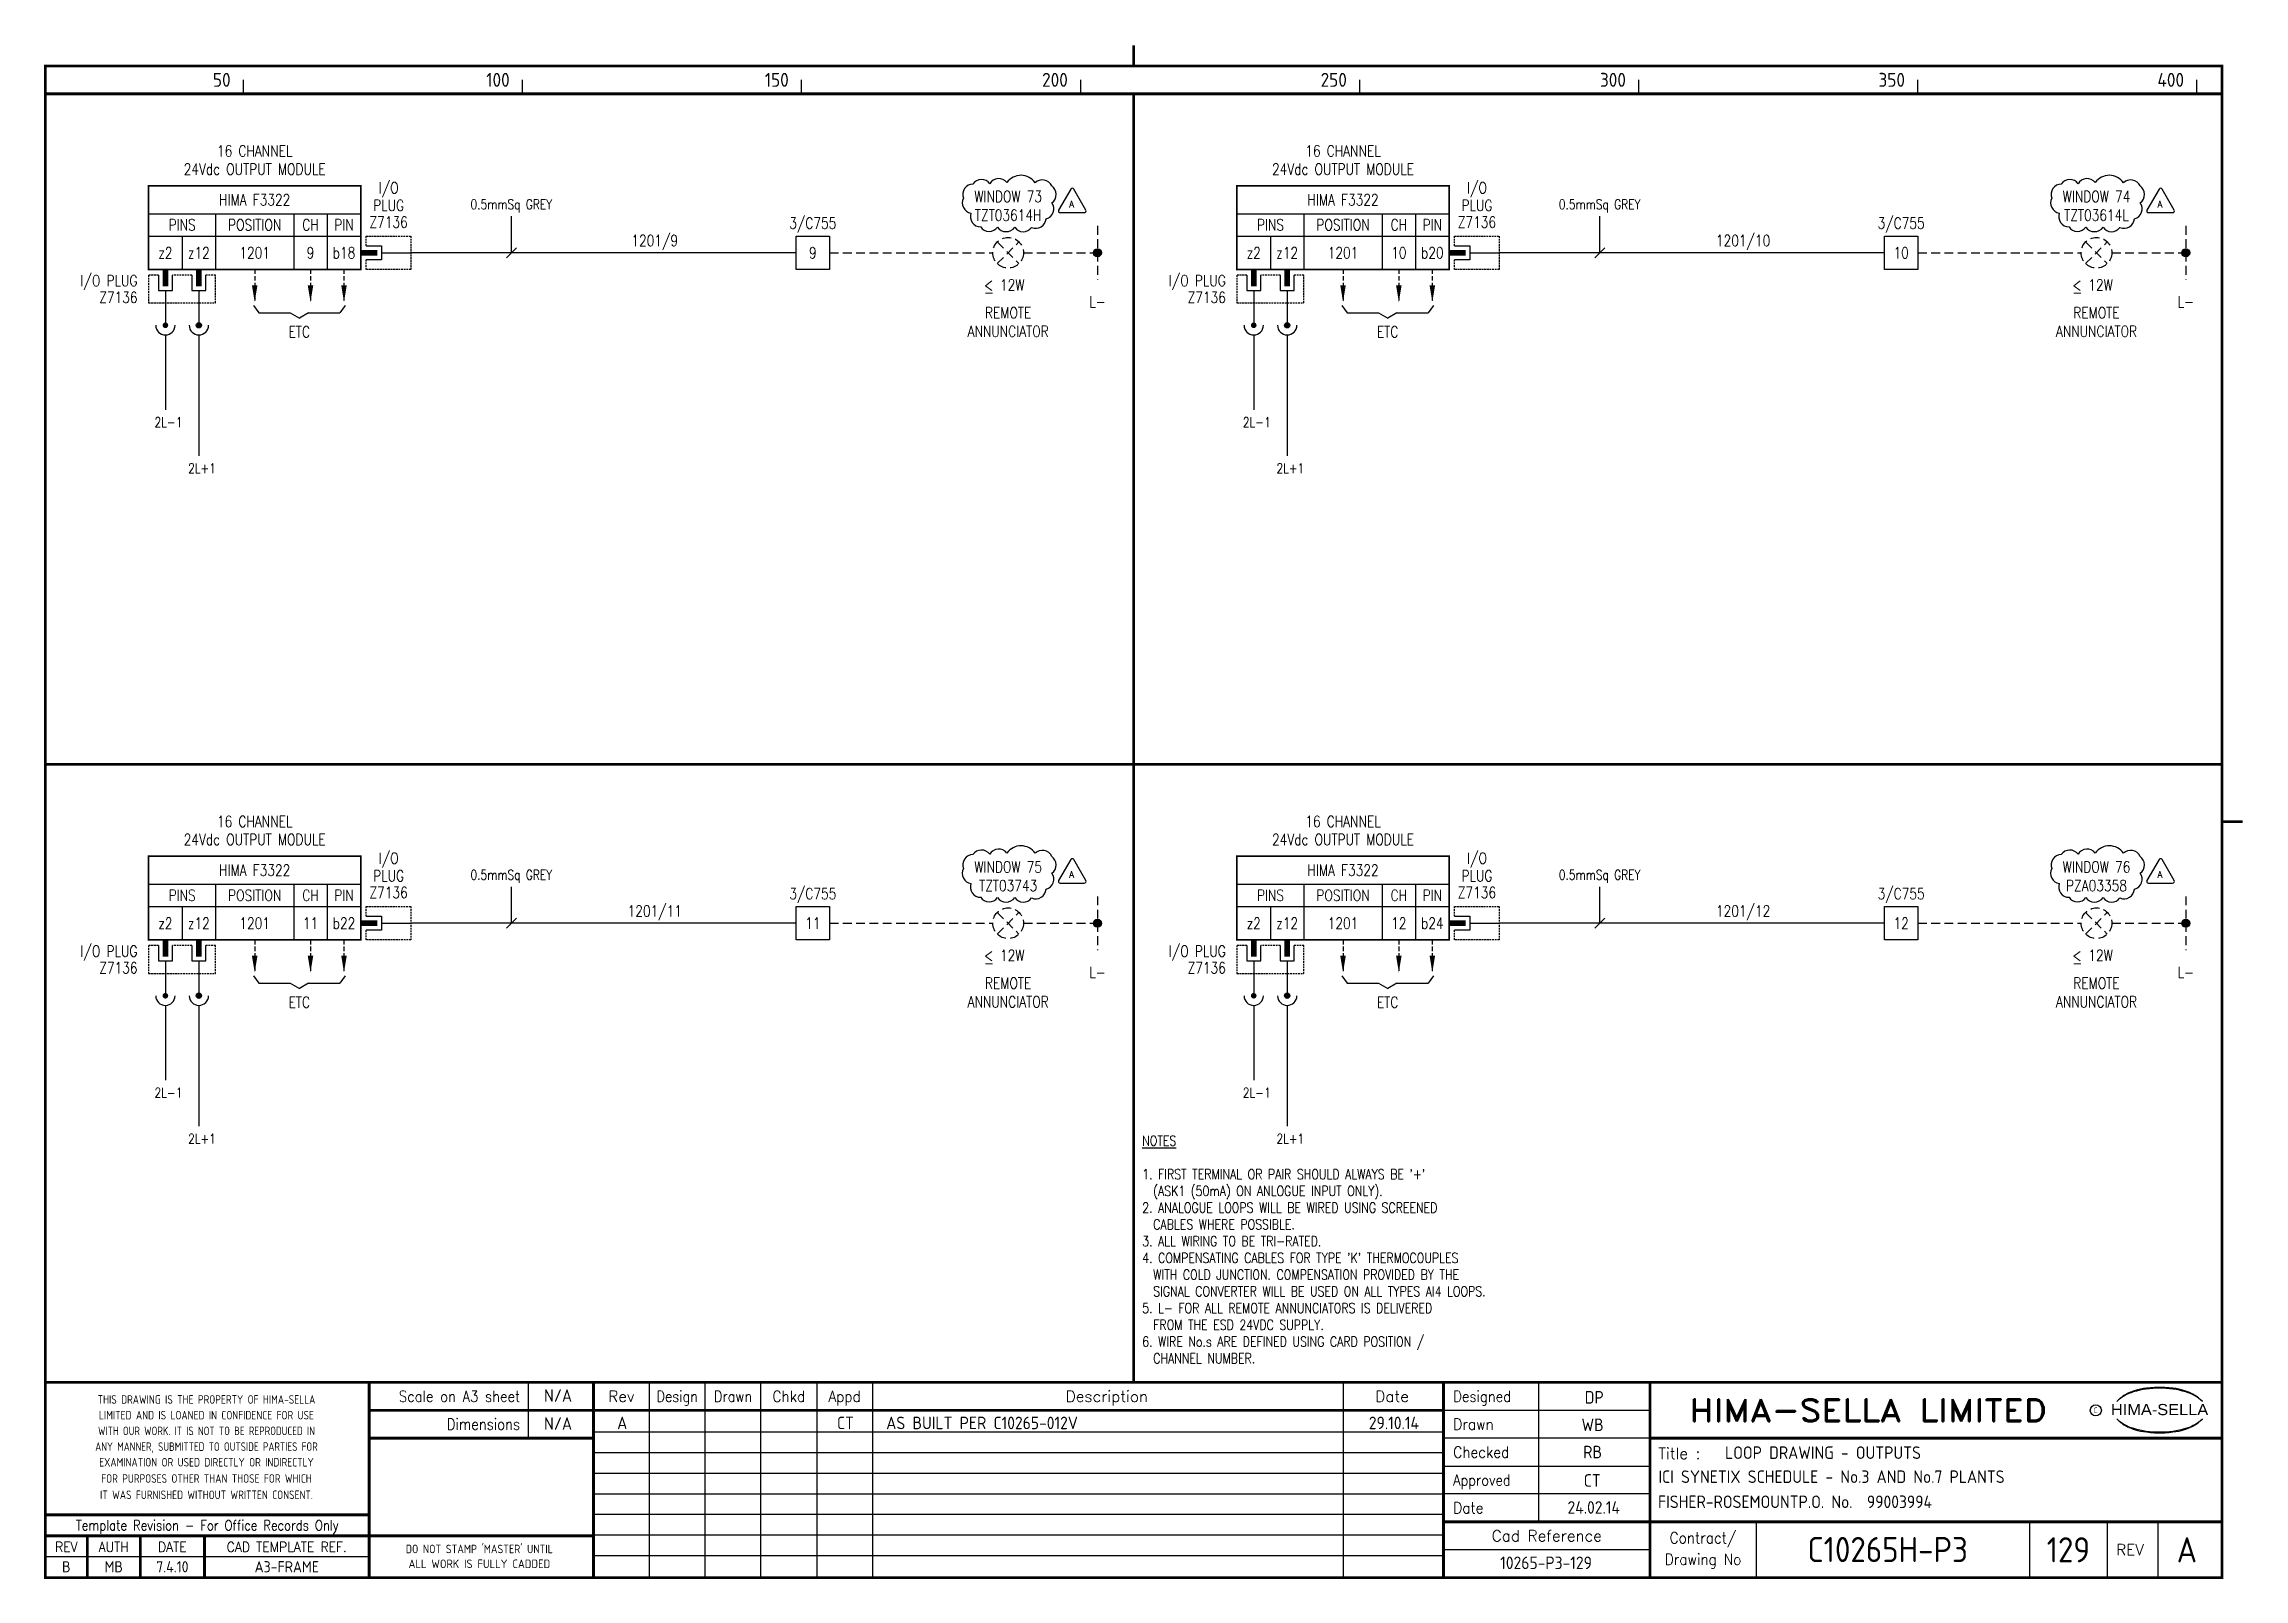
# Model space of a CAD drawing. Extents: x 14 to 408, y 0 to 275.
import ezdxf
from ezdxf.enums import TextEntityAlignment as Align

# ---------------------------------------------------------------- set-up
doc = ezdxf.new("R2010")
doc.units = 0
doc.header["$LTSCALE"] = 0.25
doc.header["$MEASUREMENT"] = 0
doc.linetypes.add('HIDDEN2', pattern=[4.7625, 3.175, -1.5875])
doc.layers.get('0').update_dxf_attribs({"color": 41, "linetype": 'CONTINUOUS'})
for name, color, linetype in [('00-DRG_FRAME', 12, 'CONTINUOUS'), ('01-DRAW', 7, 'CONTINUOUS'), ('04-OUTLINE', 6, 'CONTINUOUS'), ('051-TEXT', 2, 'CONTINUOUS'), ('117', 7, 'CONTINUOUS'), ('117-TEXT', 2, 'CONTINUOUS'), ('DIM', 3, 'CONTINUOUS'), ('LAB', 2, 'CONTINUOUS'), ('RACK', 2, 'CONTINUOUS'), ('SLOT', 2, 'CONTINUOUS'), ('SNA', 2, 'CONTINUOUS'), ('TEXT', 2, 'CONTINUOUS'), ('TPOL', 3, 'CONTINUOUS'), ('XR_FUNCTION', 2, 'CONTINUOUS'), ('XR_MAIN', 2, 'CONTINUOUS')]:
    doc.layers.add(name, color=color, linetype=linetype)
doc.styles.add('ARIAL', font='arial.ttf', dxfattribs={"height": 2.5})
doc.styles.add('CROSSREF', font='romans.shx', dxfattribs={"width": 0.8, "height": 2})
doc.styles.add('FUNCTION', font='ROMANS.shx', dxfattribs={"width": 0.8, "height": 2.5})
doc.styles.add('ISO', font='iso.shx')
doc.styles.add('PINS', font='ROMANS.shx', dxfattribs={"width": 0.8, "height": 2.5})
doc.styles.add('RACK', font='ROMANS.shx', dxfattribs={"width": 0.8, "height": 2.5})
doc.styles.add('ROMAND', font='ROMAND')
doc.styles.add('ROMANS', font='romans.shx', dxfattribs={"width": 0.8})
doc.styles.add('SLOT', font='romans.shx', dxfattribs={"width": 0.8, "height": 2})
doc.styles.add('SYMBOL', font='ROMANS.shx', dxfattribs={"width": 0.8, "height": 20})

msp = doc.modelspace()

# ---------------------------------------------------------------- texts
at = {"layer": '00-DRG_FRAME', "style": 'ISO'}
for s, p in [('50', (47.69, 267.75)), ('100', (97.69, 267.75)), ('150', (147.69, 267.75)), ('200', (197.69, 267.75)), ('250', (247.69, 267.75)), ('300', (297.69, 267.75)), ('350', (347.69, 267.75)), ('400', (397.69, 267.75))]:
    msp.add_text(s, height=2.5, dxfattribs=at).set_placement(p, align=Align.RIGHT)
at = {"layer": '00-DRG_FRAME', "color": 3, "style": 'ISO'}
for s, width, p in [('THIS DRAWING IS THE PROPERTY OF HIMA-SELLA', 0.9, (43.36, 32.44)), ("DO NOT STAMP 'MASTER' UNTIL", 0.95, (92.25, 5.79))]:
    msp.add_text(s, height=1.53, dxfattribs=dict(at, width=width)).set_placement(p, align=Align.MIDDLE)
at = {"layer": '00-DRG_FRAME', "color": 4, "style": 'ROMAND', "width": 0.87}
for s, p in [('Scale on A3 sheet', (99.54, 32)), ('Dimensions', (99.54, 27.01))]:
    msp.add_text(s, height=2, dxfattribs=at).set_placement(p, align=Align.RIGHT)
at = {"layer": '00-DRG_FRAME', "color": 4, "style": 'ROMAND'}
for s, p in [('Rev', (117.7, 32)), ('Description', (204.69, 32)), ('Date', (255.79, 32))]:
    msp.add_text(s, height=2, dxfattribs=at).set_placement(p, align=Align.CENTER)
for s, width, p in [('Design', 0.85, (127.7, 32)), ('Drawn', 0.85, (137.7, 32)), ('Chkd', 0.9, (147.7, 32)), ('Appd', 0.9, (157.7, 32))]:
    msp.add_text(s, height=2, dxfattribs=dict(at, width=width)).set_placement(p, align=Align.CENTER)
for s, width, p in [('Designed', 0.87, (266.75, 32)), ('Drawn', 0.9, (266.75, 27)), ('Checked', 0.9, (266.75, 22)), ('Approved', 0.85, (266.75, 17)), ('Date', 0.9, (266.75, 12))]:
    msp.add_text(s, height=2, dxfattribs=dict(at, width=width)).set_placement(p)
at = {"layer": '00-DRG_FRAME', "style": 'ROMAND', "width": 1.15}
msp.add_text('HIMA-SELLA LIMITED', height=4, dxfattribs=at).set_placement((341.1, 30.5), align=Align.MIDDLE)
at = {"layer": '00-DRG_FRAME', "style": 'ARIAL', "width": 1.05}
msp.add_text('HIMA-SELLA', height=2, dxfattribs=at).set_placement((393.3, 29.63), align=Align.CENTER)
at = {"layer": '00-DRG_FRAME', "color": 3, "style": 'ISO'}
for s, width, p in [('LIMITED AND IS LOANED IN CONFIDENCE FOR USE', 0.9, (43.36, 29.62)), ('ANY MANNER, SUBMITTED TO OUTSIDE PARTIES FOR', 0.87, (43.36, 23.99)), ('WITH OUR WORK. IT IS NOT TO BE REPRODUCED IN', 0.87, (43.36, 26.81)), ('EXAMINATION OR USED DIRECTLY OR INDIRECTLY', 0.9, (43.36, 21.18)), ('IT WAS FURNISHED WITHOUT WRITTEN CONSENT.', 0.9, (43.36, 15.35)), ('FOR PURPOSES OTHER THAN THOSE FOR WHICH', 0.9, (43.36, 18.27))]:
    msp.add_text(s, height=1.53, dxfattribs=dict(at, width=width)).set_placement(p, align=Align.MIDDLE_CENTER)
at = {"layer": '00-DRG_FRAME', "color": 3, "style": 'ISO', "width": 0.9}
msp.add_text('C', height=1, dxfattribs=at).set_placement((381.84, 30), align=Align.CENTER)
at = {"layer": '00-DRG_FRAME', "color": 4, "style": 'ROMAND'}
msp.add_text('Title :', height=2, dxfattribs=at).set_placement((303.5, 21.75))
for s, height, width, p in [('Template Revision - For Office Records Only', 1.8, 0.85, (43.5, 9.62)), ('Contract/', 2, 0.9, (311.5, 7.5)), ('REV', 1.8, 0.9, (18.25, 6)), ('AUTH', 1.8, 0.9, (26.75, 6)), ('DATE', 1.8, 0.9, (37.25, 6)), ('CAD TEMPLATE REF.', 1.8, 0.9, (57.75, 6)), ('Drawing No', 2, 0.9, (311.5, 3.5))]:
    msp.add_text(s, height=height, dxfattribs=dict(at, width=width)).set_placement(p, align=Align.MIDDLE)
for s, p in [('Cad Reference', (283.5, 8)), ('REV', (388, 5.5))]:
    msp.add_text(s, height=2, dxfattribs=at).set_placement(p, align=Align.MIDDLE)
at = {"layer": '00-DRG_FRAME', "color": 41, "style": 'ISO'}
for s, p in [('B', (18.25, 1.45)), ('MB', (26.75, 1.45)), ('7.4.10', (37.25, 1.45)), ('A3-FRAME', (57.75, 1.45))]:
    msp.add_text(s, height=2, dxfattribs=at).set_placement(p, align=Align.CENTER)
at = {"layer": '00-DRG_FRAME', "color": 3, "style": 'ISO'}
msp.add_text('ALL WORK IS FULLY CADDED', height=1.53, dxfattribs=at).set_placement((92.25, 2.98), align=Align.MIDDLE_CENTER)
at = {"layer": '01-DRAW', "color": 2, "style": 'ROMANS', "width": 0.8}
for p in [(60, 222.83), (255, 222.83), (60, 102.64), (255, 102.64)]:
    msp.add_text('ETC', height=2, dxfattribs=at).set_placement(p, align=Align.CENTER)
at = {"layer": '01-DRAW', "style": 'ROMANS', "width": 0.8}
for s, p in [('2L-1', (34.06, 206.76)), ('2L-1', (229.06, 206.76)), ('2L+1', (40.06, 198.5)), ('2L+1', (235.06, 198.5)), ('2L-1', (34.06, 86.56)), ('2L-1', (229.06, 86.56)), ('2L+1', (40.06, 78.31)), ('2L+1', (235.06, 78.31))]:
    msp.add_text(s, height=1.75, dxfattribs=at).set_placement(p)
at = {"layer": '01-DRAW', "char_height": 2, "attachment_point": 5, "style": 'ROMANS'}
for s, insert in [('9', (152, 238)), ('10', (347, 238)), ('11', (152, 117.81)), ('12', (347, 117.81))]:
    msp.add_mtext_dynamic_manual_height_columns(s, width=6, gutter_width=12.5, heights=[5.95], dxfattribs=dict(at, insert=insert))
at = {"layer": '01-DRAW', "insert": (211.02, 79.72), "char_height": 1.8, "width": 80.9791, "attachment_point": 1, "style": 'ROMANS'}
msp.add_mtext("{\\LNOTES\\P\\P}1. FIRST TERMINAL OR PAIR SHOULD ALWAYS BE '+'\\P  (ASK1 (50mA) ON ANLOGUE INPUT ONLY).\\P2. ANALOGUE LOOPS WILL BE WIRED USING SCREENED\\P  CABLES WHERE POSSIBLE.\\P3. ALL WIRING TO BE TRI-RATED.\\P4. COMPENSATING CABLES FOR TYPE 'K' THERMOCOUPLES \\P  WITH COLD JUNCTION. COMPENSATION PROVIDED BY THE\\P  SIGNAL CONVERTER WILL BE USED ON ALL TYPES AI4 LOOPS.\\P5. L- FOR ALL REMOTE ANNUNCIATORS IS DELIVERED \\P  FROM THE ESD 24VDC SUPPLY.\\P6. WIRE No.s ARE DEFINED USING CARD POSITION /\\P  CHANNEL NUMBER.          ", dxfattribs=at)
at = {"layer": '04-OUTLINE', "style": 'ROMANS', "width": 0.95}
for p in [(198.37, 246.73), (393.37, 246.73), (198.37, 126.54), (393.37, 126.54)]:
    msp.add_text('A', height=1.21, dxfattribs=at).set_placement(p, align=Align.MIDDLE)
at = {"layer": '051-TEXT', "style": 'ROMANS', "width": 0.8}
for s, p in [('3/C755', (152, 242.3)), ('3/C755', (347, 242.3)), ('1201/9', (123.68, 239.19)), ('1201/10', (318.68, 239.19)), ('3/C755', (152, 122.11)), ('3/C755', (347, 122.11)), ('1201/11', (123.68, 119)), ('1201/12', (318.68, 119))]:
    msp.add_text(s, height=2, dxfattribs=at).set_placement(p, align=Align.CENTER)
for p in [(203, 230.2), (398, 230.2), (203, 110.01), (398, 110.01)]:
    msp.add_text('L-', height=2, dxfattribs=at).set_placement(p, align=Align.TOP_CENTER)
at = {"layer": '117-TEXT', "style": 'SLOT', "width": 0.8}
for s, p in [('<', (182.68, 231.24)), ('12W', (185.54, 231.23)), ('<', (377.68, 231.24)), ('12W', (380.54, 231.23)), ('-', (182.68, 229.88)), ('-', (377.68, 229.88)), ('<', (182.68, 111.05)), ('-', (182.68, 109.69)), ('12W', (185.54, 111.04)), ('<', (377.68, 111.05)), ('-', (377.68, 109.69)), ('12W', (380.54, 111.04))]:
    msp.add_text(s, height=2, dxfattribs=at).set_placement(p)
at = {"layer": 'DIM', "style": 'ROMANS', "width": 0.8}
for p in [(98, 245.81), (293, 245.81), (98, 125.61), (293, 125.61)]:
    msp.add_text('0.5mmSq GREY', height=1.75, dxfattribs=at).set_placement(p, align=Align.CENTER)
at = {"layer": 'TEXT', "color": 2, "char_height": 2, "style": 'ROMANS'}
for s, insert, attachment_point in [('WINDOW 73\\PTZT03614H', (187, 243.75), 8), ('WINDOW 74\\PTZT03614L', (382, 243.75), 8), ('REMOTE\\PANNUNCIATOR', (187, 228.25), 2), ('REMOTE\\PANNUNCIATOR', (382, 228.25), 2), ('WINDOW 75\\PTZT03743', (187, 123.56), 8), ('WINDOW 76\\PPZA03358', (382, 123.56), 8), ('REMOTE\\PANNUNCIATOR', (187, 108.06), 2), ('REMOTE\\PANNUNCIATOR', (382, 108.06), 2)]:
    msp.add_mtext_dynamic_manual_height_columns(s, width=50, gutter_width=12.5, heights=[0], dxfattribs=dict(at, insert=insert, attachment_point=attachment_point))

# ---------------------------------------------------------------- blocks, each defined once
blk = doc.blocks.new('A3-REVA')
at = {"layer": '051-TEXT', "style": 'ISO'}
for tag, p in [('DESIGNED', (292.01, 31.7)), ('A', (117.73, 27.28)), ('DES', (127.73, 27.28)), ('DRN', (137.73, 27.28)), ('CHKD', (147.73, 27.28)), ('APPD', (157.73, 27.28)), ('DATE', (256, 27.28)), ('DRAWN', (291.72, 26.77)), ('CHECKED', (291.72, 21.89)), ('APPD', (291.65, 16.79)), ('DATE', (291.92, 11.96))]:
    blk.add_attdef(tag, text='', height=2.25, dxfattribs=at).set_placement(p, align=Align.CENTER)
blk.add_attdef('DESCRIPTION', (165.03, 27.28), '', height=2.25, dxfattribs=at)
blk = doc.blocks.new('A3-TITLE')
at = {"layer": '051-TEXT', "style": 'ISO'}
blk.add_attdef('TITLE_1', (315.46, 21.78), '', height=2.25, dxfattribs=at)
for tag, p in [('DRGNO', (376.96, 3.24)), ('REV.', (398.2, 3.24))]:
    blk.add_attdef(tag, text='', height=4.5, dxfattribs=at).set_placement(p, align=Align.CENTER)
blk = doc.blocks.new('A3-CONTRACT')
at = {"layer": '051-TEXT', "color": 41, "style": 'ISO'}
for tag, height, p in [('SCALE', 2.25, (106.71, 31.82)), ('DIMS', 2.25, (106.71, 26.8)), ('CAD-REF', 2.25, (283.73, 1.84)), ('CONTRACT', 4.5, (344.94, 3.1))]:
    blk.add_attdef(tag, text='', height=height, dxfattribs=at).set_placement(p, align=Align.CENTER)
for tag, p in [('TITLE_2', (303.86, 17.28)), ('TITLE_3', (303.79, 12.78))]:
    blk.add_attdef(tag, p, '', height=2.25, dxfattribs=at)
blk = doc.blocks.new('DOT')
for radius in [0.75, 0.65, 0.55, 0.45, 0.35, 0.25, 0.15, 0.05]:
    blk.add_circle((0, 0), radius)
blk = doc.blocks.new('F3322-09')
for p, q in [((-38, 7), (0, 7)), ((-26, 7), (-26, -3)), ((-12, 7), (-12, -3)), ((-6, 7), (-6, -3)), ((-38, 3), (0, 3)), ((-32, 3), (-32, -3)), ((1, 1.25), (3.75, 1.25)), ((3.75, 1.25), (3.75, -1.25)), ((3.75, 0), (9, 0)), ((3.75, -1.25), (1, -1.25)), ((-36.25, -4), (-36.25, -6.75)), ((-36.25, -6.75), (-33.75, -6.75)), ((-35, -6.75), (-35, -9)), ((-33.75, -6.75), (-33.75, -4)), ((-30.25, -4), (-30.25, -6.75)), ((-30.25, -6.75), (-27.75, -6.75)), ((-29, -6.75), (-29, -9)), ((-27.75, -6.75), (-27.75, -4))]:
    blk.add_line(p, q)
at = {"const_width": 0.3}
blk.add_lwpolyline([(0, -3), (-38, -3), (-38, 12), (0, 12)], close=True, dxfattribs=at)
blk.add_lwpolyline([(3, 0, 1, 1, 0), (0, 0, 0.5, 0.5, 0)], format="xyseb")
at = {"color": 3, "linetype": 'HIDDEN2', "ltscale": 0.4}
for points in [[(1, 1.25), (1, 3), (9, 3), (9, -3), (1, -3), (1, -1.25)], [(-36.25, -4), (-38, -4), (-38, -9), (-26, -9), (-26, -4), (-27.75, -4)], [(-30.25, -4), (-33.75, -4)]]:
    blk.add_lwpolyline(points, dxfattribs=at)
at = {"const_width": 1}
for points in [[(-35, -6), (-35, -3)], [(-29, -6), (-29, -3)]]:
    blk.add_lwpolyline(points, dxfattribs=at)
at = {"layer": 'LAB', "style": 'PINS', "width": 0.8, "flags": 1}
blk.add_attdef('LAB1', text='', height=1.5, dxfattribs=at).set_placement((-41, -1), align=Align.RIGHT)
at = {"layer": 'RACK', "style": 'RACK', "width": 0.8}
blk.add_attdef('SLOT', text='', height=2, dxfattribs=at).set_placement((-19, 0), align=Align.MIDDLE)
at = {"layer": 'SLOT', "style": 'SLOT', "width": 0.8}
blk.add_attdef('ADD1', text='', height=2, dxfattribs=at).set_placement((-9, 0), align=Align.MIDDLE)
at = {"layer": 'SNA', "style": 'SYMBOL', "width": 0.8, "flags": 1}
blk.add_attdef('SNA', text='', height=1.5, dxfattribs=at).set_placement((-41, 5), align=Align.RIGHT)
at = {"layer": 'TEXT', "style": 'ROMANS', "width": 0.8}
for s, p in [('24Vdc OUTPUT MODULE', (-19, 14)), ('16 CHANNEL', (-19, 17.25))]:
    blk.add_text(s, height=2, dxfattribs=at).set_placement(p, align=Align.CENTER)
for s, p in [('I/O', (5, 11.5)), ('HIMA F3322', (-19, 9.5)), ('PLUG', (5, 8.5)), ('PINS', (-32, 5)), ('POSITION', (-19, 5)), ('CH', (-9, 5)), ('PIN', (-3, 5)), ('Z7136', (5, 5.5)), ('z2', (-35, 0)), ('z12', (-29, 0)), ('b18', (-3, 0))]:
    blk.add_text(s, height=2, dxfattribs=at).set_placement(p, align=Align.MIDDLE)
for s, p in [('I/O PLUG', (-40, -5)), ('Z7136', (-40, -8))]:
    blk.add_text(s, height=2, dxfattribs=at).set_placement(p, align=Align.MIDDLE_RIGHT)
at = {"layer": 'TPOL', "color": 2, "style": 'PINS', "width": 0.8}
blk.add_attdef('CN1', text='', height=2, dxfattribs=at).set_placement((-3, 0), align=Align.MIDDLE)
at = {"layer": 'TPOL', "style": 'PINS', "width": 0.8, "flags": 1}
blk.add_attdef('CN2', text='', height=1, dxfattribs=at).set_placement((9, 0), align=Align.MIDDLE_RIGHT)
for tag, p in [('CN3', (-35, -9)), ('CN4', (-29, -9))]:
    blk.add_attdef(tag, text='', height=1, dxfattribs=at).set_placement(p, align=Align.BOTTOM_CENTER)
at = {"layer": 'XR_FUNCTION', "style": 'FUNCTION', "width": 0.8, "flags": 1}
blk.add_attdef('XR_FUNCTION', text='', height=1.5, dxfattribs=at).set_placement((-41, 7), align=Align.RIGHT)
at = {"layer": 'XR_MAIN', "style": 'CROSSREF', "width": 0.8, "flags": 1}
blk.add_attdef('XR_MAIN', text='', height=1.5, dxfattribs=at).set_placement((-41, 1), align=Align.RIGHT)
blk = doc.blocks.new('F3322-10')
for p, q in [((-38, 7), (0, 7)), ((-26, 7), (-26, -3)), ((-12, 7), (-12, -3)), ((-6, 7), (-6, -3)), ((-38, 3), (0, 3)), ((-32, 3), (-32, -3)), ((1, 1.25), (3.75, 1.25)), ((3.75, 1.25), (3.75, -1.25)), ((3.75, 0), (9, 0)), ((3.75, -1.25), (1, -1.25)), ((-36.25, -4), (-36.25, -6.75)), ((-36.25, -6.75), (-33.75, -6.75)), ((-35, -6.75), (-35, -9)), ((-33.75, -6.75), (-33.75, -4)), ((-30.25, -4), (-30.25, -6.75)), ((-30.25, -6.75), (-27.75, -6.75)), ((-29, -6.75), (-29, -9)), ((-27.75, -6.75), (-27.75, -4))]:
    blk.add_line(p, q)
at = {"const_width": 0.3}
blk.add_lwpolyline([(0, -3), (-38, -3), (-38, 12), (0, 12)], close=True, dxfattribs=at)
blk.add_lwpolyline([(3, 0, 1, 1, 0), (0, 0, 0.5, 0.5, 0)], format="xyseb")
at = {"color": 3, "linetype": 'HIDDEN2', "ltscale": 0.4}
for points in [[(1, 1.25), (1, 3), (9, 3), (9, -3), (1, -3), (1, -1.25)], [(-36.25, -4), (-38, -4), (-38, -9), (-26, -9), (-26, -4), (-27.75, -4)], [(-30.25, -4), (-33.75, -4)]]:
    blk.add_lwpolyline(points, dxfattribs=at)
at = {"const_width": 1}
for points in [[(-35, -6), (-35, -3)], [(-29, -6), (-29, -3)]]:
    blk.add_lwpolyline(points, dxfattribs=at)
at = {"layer": 'LAB', "style": 'PINS', "width": 0.8, "flags": 1}
blk.add_attdef('LAB1', text='', height=1.5, dxfattribs=at).set_placement((-41, -1), align=Align.RIGHT)
at = {"layer": 'RACK', "style": 'RACK', "width": 0.8}
blk.add_attdef('SLOT', text='', height=2, dxfattribs=at).set_placement((-19, 0), align=Align.MIDDLE)
at = {"layer": 'SLOT', "style": 'SLOT', "width": 0.8}
blk.add_attdef('ADD1', text='', height=2, dxfattribs=at).set_placement((-9, 0), align=Align.MIDDLE)
at = {"layer": 'SNA', "style": 'SYMBOL', "width": 0.8, "flags": 1}
blk.add_attdef('SNA', text='', height=1.5, dxfattribs=at).set_placement((-41, 5), align=Align.RIGHT)
at = {"layer": 'TEXT', "style": 'ROMANS', "width": 0.8}
for s, p in [('24Vdc OUTPUT MODULE', (-19, 14)), ('16 CHANNEL', (-19, 17.25))]:
    blk.add_text(s, height=2, dxfattribs=at).set_placement(p, align=Align.CENTER)
for s, p in [('I/O', (5, 11.5)), ('HIMA F3322', (-19, 9.5)), ('PLUG', (5, 8.5)), ('PINS', (-32, 5)), ('POSITION', (-19, 5)), ('CH', (-9, 5)), ('PIN', (-3, 5)), ('Z7136', (5, 5.5)), ('z2', (-35, 0)), ('z12', (-29, 0)), ('b20', (-3, 0))]:
    blk.add_text(s, height=2, dxfattribs=at).set_placement(p, align=Align.MIDDLE)
for s, p in [('I/O PLUG', (-40, -5)), ('Z7136', (-40, -8))]:
    blk.add_text(s, height=2, dxfattribs=at).set_placement(p, align=Align.MIDDLE_RIGHT)
at = {"layer": 'TPOL', "color": 2, "style": 'PINS', "width": 0.8}
blk.add_attdef('CN1', text='', height=2, dxfattribs=at).set_placement((-3, 0), align=Align.MIDDLE)
at = {"layer": 'TPOL', "style": 'PINS', "width": 0.8, "flags": 1}
blk.add_attdef('CN2', text='', height=1, dxfattribs=at).set_placement((9, 0), align=Align.MIDDLE_RIGHT)
for tag, p in [('CN3', (-35, -9)), ('CN4', (-29, -9))]:
    blk.add_attdef(tag, text='', height=1, dxfattribs=at).set_placement(p, align=Align.BOTTOM_CENTER)
at = {"layer": 'XR_FUNCTION', "style": 'FUNCTION', "width": 0.8, "flags": 1}
blk.add_attdef('XR_FUNCTION', text='', height=1.5, dxfattribs=at).set_placement((-41, 7), align=Align.RIGHT)
at = {"layer": 'XR_MAIN', "style": 'CROSSREF', "width": 0.8, "flags": 1}
blk.add_attdef('XR_MAIN', text='', height=1.5, dxfattribs=at).set_placement((-41, 1), align=Align.RIGHT)
blk = doc.blocks.new('F3322-11')
for p, q in [((-38, 7), (0, 7)), ((-26, 7), (-26, -3)), ((-12, 7), (-12, -3)), ((-6, 7), (-6, -3)), ((-38, 3), (0, 3)), ((-32, 3), (-32, -3)), ((1, 1.25), (3.75, 1.25)), ((3.75, 1.25), (3.75, -1.25)), ((3.75, 0), (9, 0)), ((3.75, -1.25), (1, -1.25)), ((-36.25, -4), (-36.25, -6.75)), ((-36.25, -6.75), (-33.75, -6.75)), ((-35, -6.75), (-35, -9)), ((-33.75, -6.75), (-33.75, -4)), ((-30.25, -4), (-30.25, -6.75)), ((-30.25, -6.75), (-27.75, -6.75)), ((-29, -6.75), (-29, -9)), ((-27.75, -6.75), (-27.75, -4))]:
    blk.add_line(p, q)
at = {"const_width": 0.3}
blk.add_lwpolyline([(0, -3), (-38, -3), (-38, 12), (0, 12)], close=True, dxfattribs=at)
blk.add_lwpolyline([(3, 0, 1, 1, 0), (0, 0, 0.5, 0.5, 0)], format="xyseb")
at = {"color": 3, "linetype": 'HIDDEN2', "ltscale": 0.4}
for points in [[(1, 1.25), (1, 3), (9, 3), (9, -3), (1, -3), (1, -1.25)], [(-36.25, -4), (-38, -4), (-38, -9), (-26, -9), (-26, -4), (-27.75, -4)], [(-30.25, -4), (-33.75, -4)]]:
    blk.add_lwpolyline(points, dxfattribs=at)
at = {"const_width": 1}
for points in [[(-35, -6), (-35, -3)], [(-29, -6), (-29, -3)]]:
    blk.add_lwpolyline(points, dxfattribs=at)
at = {"layer": 'LAB', "style": 'PINS', "width": 0.8, "flags": 1}
blk.add_attdef('LAB1', text='', height=1.5, dxfattribs=at).set_placement((-41, -1), align=Align.RIGHT)
at = {"layer": 'RACK', "style": 'RACK', "width": 0.8}
blk.add_attdef('SLOT', text='', height=2, dxfattribs=at).set_placement((-19, 0), align=Align.MIDDLE)
at = {"layer": 'SLOT', "style": 'SLOT', "width": 0.8}
blk.add_attdef('ADD1', text='', height=2, dxfattribs=at).set_placement((-9, 0), align=Align.MIDDLE)
at = {"layer": 'SNA', "style": 'SYMBOL', "width": 0.8, "flags": 1}
blk.add_attdef('SNA', text='', height=1.5, dxfattribs=at).set_placement((-41, 5), align=Align.RIGHT)
at = {"layer": 'TEXT', "style": 'ROMANS', "width": 0.8}
for s, p in [('24Vdc OUTPUT MODULE', (-19, 14)), ('16 CHANNEL', (-19, 17.25))]:
    blk.add_text(s, height=2, dxfattribs=at).set_placement(p, align=Align.CENTER)
for s, p in [('I/O', (5, 11.5)), ('HIMA F3322', (-19, 9.5)), ('PLUG', (5, 8.5)), ('PINS', (-32, 5)), ('POSITION', (-19, 5)), ('CH', (-9, 5)), ('PIN', (-3, 5)), ('Z7136', (5, 5.5)), ('z2', (-35, 0)), ('z12', (-29, 0)), ('b22', (-3, 0))]:
    blk.add_text(s, height=2, dxfattribs=at).set_placement(p, align=Align.MIDDLE)
for s, p in [('I/O PLUG', (-40, -5)), ('Z7136', (-40, -8))]:
    blk.add_text(s, height=2, dxfattribs=at).set_placement(p, align=Align.MIDDLE_RIGHT)
at = {"layer": 'TPOL', "color": 2, "style": 'PINS', "width": 0.8}
blk.add_attdef('CN1', text='', height=2, dxfattribs=at).set_placement((-3, 0), align=Align.MIDDLE)
at = {"layer": 'TPOL', "style": 'PINS', "width": 0.8, "flags": 1}
blk.add_attdef('CN2', text='', height=1, dxfattribs=at).set_placement((9, 0), align=Align.MIDDLE_RIGHT)
for tag, p in [('CN3', (-35, -9)), ('CN4', (-29, -9))]:
    blk.add_attdef(tag, text='', height=1, dxfattribs=at).set_placement(p, align=Align.BOTTOM_CENTER)
at = {"layer": 'XR_FUNCTION', "style": 'FUNCTION', "width": 0.8, "flags": 1}
blk.add_attdef('XR_FUNCTION', text='', height=1.5, dxfattribs=at).set_placement((-41, 7), align=Align.RIGHT)
at = {"layer": 'XR_MAIN', "style": 'CROSSREF', "width": 0.8, "flags": 1}
blk.add_attdef('XR_MAIN', text='', height=1.5, dxfattribs=at).set_placement((-41, 1), align=Align.RIGHT)
blk = doc.blocks.new('F3322-12')
for p, q in [((-38, 7), (0, 7)), ((-26, 7), (-26, -3)), ((-12, 7), (-12, -3)), ((-6, 7), (-6, -3)), ((-38, 3), (0, 3)), ((-32, 3), (-32, -3)), ((1, 1.25), (3.75, 1.25)), ((3.75, 1.25), (3.75, -1.25)), ((3.75, 0), (9, 0)), ((3.75, -1.25), (1, -1.25)), ((-36.25, -4), (-36.25, -6.75)), ((-36.25, -6.75), (-33.75, -6.75)), ((-35, -6.75), (-35, -9)), ((-33.75, -6.75), (-33.75, -4)), ((-30.25, -4), (-30.25, -6.75)), ((-30.25, -6.75), (-27.75, -6.75)), ((-29, -6.75), (-29, -9)), ((-27.75, -6.75), (-27.75, -4))]:
    blk.add_line(p, q)
at = {"const_width": 0.3}
blk.add_lwpolyline([(0, -3), (-38, -3), (-38, 12), (0, 12)], close=True, dxfattribs=at)
blk.add_lwpolyline([(3, 0, 1, 1, 0), (0, 0, 0.5, 0.5, 0)], format="xyseb")
at = {"color": 3, "linetype": 'HIDDEN2', "ltscale": 0.4}
for points in [[(1, 1.25), (1, 3), (9, 3), (9, -3), (1, -3), (1, -1.25)], [(-36.25, -4), (-38, -4), (-38, -9), (-26, -9), (-26, -4), (-27.75, -4)], [(-30.25, -4), (-33.75, -4)]]:
    blk.add_lwpolyline(points, dxfattribs=at)
at = {"const_width": 1}
for points in [[(-35, -6), (-35, -3)], [(-29, -6), (-29, -3)]]:
    blk.add_lwpolyline(points, dxfattribs=at)
at = {"layer": 'LAB', "style": 'PINS', "width": 0.8, "flags": 1}
blk.add_attdef('LAB1', text='', height=1.5, dxfattribs=at).set_placement((-41, -1), align=Align.RIGHT)
at = {"layer": 'RACK', "style": 'RACK', "width": 0.8}
blk.add_attdef('SLOT', text='', height=2, dxfattribs=at).set_placement((-19, 0), align=Align.MIDDLE)
at = {"layer": 'SLOT', "style": 'SLOT', "width": 0.8}
blk.add_attdef('ADD1', text='', height=2, dxfattribs=at).set_placement((-9, 0), align=Align.MIDDLE)
at = {"layer": 'SNA', "style": 'SYMBOL', "width": 0.8, "flags": 1}
blk.add_attdef('SNA', text='', height=1.5, dxfattribs=at).set_placement((-41, 5), align=Align.RIGHT)
at = {"layer": 'TEXT', "style": 'ROMANS', "width": 0.8}
for s, p in [('24Vdc OUTPUT MODULE', (-19, 14)), ('16 CHANNEL', (-19, 17.25))]:
    blk.add_text(s, height=2, dxfattribs=at).set_placement(p, align=Align.CENTER)
for s, p in [('I/O', (5, 11.5)), ('HIMA F3322', (-19, 9.5)), ('PLUG', (5, 8.5)), ('PINS', (-32, 5)), ('POSITION', (-19, 5)), ('CH', (-9, 5)), ('PIN', (-3, 5)), ('Z7136', (5, 5.5)), ('z2', (-35, 0)), ('z12', (-29, 0)), ('b24', (-3, 0))]:
    blk.add_text(s, height=2, dxfattribs=at).set_placement(p, align=Align.MIDDLE)
for s, p in [('I/O PLUG', (-40, -5)), ('Z7136', (-40, -8))]:
    blk.add_text(s, height=2, dxfattribs=at).set_placement(p, align=Align.MIDDLE_RIGHT)
at = {"layer": 'TPOL', "color": 2, "style": 'PINS', "width": 0.8}
blk.add_attdef('CN1', text='', height=2, dxfattribs=at).set_placement((-3, 0), align=Align.MIDDLE)
at = {"layer": 'TPOL', "style": 'PINS', "width": 0.8, "flags": 1}
blk.add_attdef('CN2', text='', height=1, dxfattribs=at).set_placement((9, 0), align=Align.MIDDLE_RIGHT)
for tag, p in [('CN3', (-35, -9)), ('CN4', (-29, -9))]:
    blk.add_attdef(tag, text='', height=1, dxfattribs=at).set_placement(p, align=Align.BOTTOM_CENTER)
at = {"layer": 'XR_FUNCTION', "style": 'FUNCTION', "width": 0.8, "flags": 1}
blk.add_attdef('XR_FUNCTION', text='', height=1.5, dxfattribs=at).set_placement((-41, 7), align=Align.RIGHT)
at = {"layer": 'XR_MAIN', "style": 'CROSSREF', "width": 0.8, "flags": 1}
blk.add_attdef('XR_MAIN', text='', height=1.5, dxfattribs=at).set_placement((-41, 1), align=Align.RIGHT)
blk = doc.blocks.new('A3-REVB')
at = {"layer": '051-TEXT', "style": 'ISO'}
for tag, p in [('A', (124.85, -20.36)), ('DES', (134.85, -20.36)), ('DRN', (144.85, -20.36)), ('CHKD', (154.85, -20.36)), ('APPD', (164.85, -20.36)), ('DATE', (263.12, -20.36))]:
    blk.add_attdef(tag, text='', height=2.25, dxfattribs=at).set_placement(p, align=Align.CENTER)
blk.add_attdef('DESCRIPTION', (172.15, -20.36), '', height=2.25, dxfattribs=at)

# ---------------------------------------------------------------- linework, layer by layer
at = {"layer": '00-DRG_FRAME'}
for p, q in [((50, 266.5), (50, 269)), ((100, 266.5), (100, 269)), ((150, 266.5), (150, 269)), ((200, 266.5), (200, 269)), ((250, 266.5), (250, 269)), ((300, 266.5), (300, 269)), ((350, 266.5), (350, 269)), ((400, 266.5), (400, 269)), ((101.01, 35.5), (101.01, 25.5)), ((122.7, 35.5), (122.7, 0.5)), ((132.7, 0.5), (132.7, 35.5)), ((142.7, 0.5), (142.7, 35.5)), ((152.7, 35.5), (152.7, 0.5)), ((162.7, 35.5), (162.7, 0.5)), ((247, 35.5), (247, 0.5)), ((282, 35.5), (282, 10.5)), ((265, 30.5), (302, 30.5)), ((265, 26.59), (112.7, 26.59)), ((302, 25.5), (265, 25.5)), ((265, 22.89), (112.7, 22.89)), ((265, 20.5), (302, 20.5)), ((265, 19.19), (112.7, 19.19)), ((265, 15.49), (112.7, 15.49)), ((302, 15.5), (265, 15.5)), ((265, 11.79), (112.7, 11.79)), ((265, 8.09), (112.7, 8.09)), ((321, 10.5), (321, 0.5)), ((370, 10.5), (370, 0.5)), ((384, 0.5), (384, 10.5)), ((393, 10.5), (393, 0.5)), ((72.5, 4.25), (14.5, 4.25)), ((265, 4.39), (112.7, 4.39)), ((302, 5.5), (265, 5.5))]:
    msp.add_line(p, q, dxfattribs=at)
at = {"layer": '00-DRG_FRAME', "const_width": 0.5}
for points in [[(209.5, 271.5), (209.5, 275.18)], [(209.5, 271.5), (209.5, 275.18)], [(14.5, 266.5), (404.5, 266.5)], [(209.5, 35.5), (209.5, 266.5)], [(14.5, 146.31), (404.5, 146.31)], [(404.5, 136), (408.18, 136)], [(404.5, 35.5), (14.5, 35.5)], [(72.5, 0.5), (72.5, 35.5)], [(112.7, 0.5), (112.7, 35.5)], [(265, 35.5), (265, 0.5)], [(302, 0.5), (302, 35.5)], [(265, 30.5), (72.5, 30.5)], [(112.7, 25.5), (72.5, 25.5)], [(404.5, 25.5), (302, 25.5)], [(14.5, 11.75), (72.5, 11.75)], [(14.5, 8), (72.5, 8)], [(22, 0.5), (22, 8)], [(31.5, 0.5), (31.5, 8)], [(43, 0.5), (43, 8)], [(112.7, 8), (72.5, 8)], [(265, 10.5), (404.5, 10.5)]]:
    msp.add_lwpolyline(points, dxfattribs=at)
msp.add_lwpolyline([(14.5, 0.5), (404.5, 0.5), (404.5, 271.5), (14.5, 271.5)], close=True, dxfattribs=at)
at = {"layer": '00-DRG_FRAME', "color": 3}
msp.add_circle((381.88, 30.5), 1, dxfattribs=at)
for centre, radius, start, end in [((390.6, 26.83), 7.24, 106.0532, 133.5024), ((390.88, 27.01), 7.3, 130.419, 136.057), ((390.11, 28.1), 5.98, 122.244, 131.6154), ((389.75, 28.78), 5.21, 111.8206, 122.8668), ((391.78, 24.7), 9.76, 107.5931, 113.9452), ((393.1, 18.5), 15.94, 89.2698, 106.3911), ((392.1, 23.52), 10.99, 96.0146, 107.3203), ((393.29, 16.31), 18.28, 92.8917, 97.3734), ((393.24, 18.86), 15.73, 89.7805, 93.1738), ((393.36, 18.86), 15.73, 86.8262, 90.2195), ((393.51, 18.5), 15.94, 73.6089, 90.7302), ((393.31, 16.31), 18.28, 82.6266, 87.1083), ((394.51, 23.52), 10.99, 72.6797, 83.9854), ((394.83, 24.7), 9.76, 66.0548, 72.4069), ((396, 26.83), 7.24, 46.4976, 73.9468), ((396.85, 28.78), 5.21, 57.1332, 68.1794), ((396.49, 28.1), 5.98, 48.3846, 57.756), ((395.73, 27.01), 7.3, 43.943, 49.581), ((390.88, 34.04), 7.3, 223.943, 229.581), ((390.6, 34.23), 7.24, 226.4976, 253.9468), ((390.11, 32.96), 5.98, 228.3846, 237.756), ((389.75, 32.28), 5.21, 237.1332, 248.1794), ((396, 34.23), 7.24, 286.0532, 313.5024), ((396.85, 32.28), 5.21, 291.8206, 302.8668), ((396.49, 32.96), 5.98, 302.244, 311.6154), ((395.73, 34.04), 7.3, 310.419, 316.057), ((391.78, 36.36), 9.76, 246.0548, 252.4069), ((393.1, 42.56), 15.94, 253.6089, 270.7302), ((392.1, 37.54), 10.99, 252.6797, 263.9854), ((393.29, 44.75), 18.28, 262.6266, 267.1083), ((393.24, 42.19), 15.73, 266.8262, 270.2195), ((393.51, 42.56), 15.94, 269.2698, 286.3911), ((393.36, 42.19), 15.73, 269.7805, 273.1738), ((393.31, 44.75), 18.28, 272.8917, 277.3734), ((394.51, 37.54), 10.99, 276.0146, 287.3203), ((394.83, 36.36), 9.76, 287.5931, 293.9452)]:
    msp.add_arc(centre, radius, start, end, dxfattribs=at)
at = {"layer": '01-DRAW'}
for p, q in [((149, 241), (155, 241)), ((149, 235), (149, 241)), ((155, 241), (155, 235)), ((344, 241), (350, 241)), ((344, 235), (344, 241)), ((350, 241), (350, 235)), ((149, 238), (80, 238)), ((344, 238), (275, 238)), ((155, 235), (149, 235)), ((350, 235), (344, 235)), ((36, 229), (36, 225)), ((42, 229), (42, 225)), ((231, 229), (231, 225)), ((237, 229), (237, 225)), ((51.8, 228.55), (52.77, 227.26)), ((52.77, 227.26), (58.38, 227.26)), ((58.38, 227.26), (60, 226.29)), ((61.62, 227.26), (60, 226.29)), ((61.62, 227.26), (67.23, 227.26)), ((68.2, 228.55), (67.23, 227.26)), ((246.8, 228.55), (247.77, 227.26)), ((247.77, 227.26), (253.38, 227.26)), ((253.38, 227.26), (255, 226.29)), ((256.62, 227.26), (255, 226.29)), ((256.62, 227.26), (262.23, 227.26)), ((263.2, 228.55), (262.23, 227.26)), ((36, 223.27), (36, 209.87)), ((42, 223.27), (42, 201.61)), ((42, 223.27), (42, 201.61)), ((231, 223.27), (231, 209.87)), ((237, 223.27), (237, 201.61)), ((237, 223.27), (237, 201.61)), ((149, 120.81), (155, 120.81)), ((149, 114.81), (149, 120.81)), ((155, 120.81), (155, 114.81)), ((344, 120.81), (350, 120.81)), ((344, 114.81), (344, 120.81)), ((350, 120.81), (350, 114.81)), ((149, 117.81), (80, 117.81)), ((155, 114.81), (149, 114.81)), ((344, 117.81), (275, 117.81)), ((350, 114.81), (344, 114.81)), ((36, 108.81), (36, 104.81)), ((42, 108.81), (42, 104.81)), ((51.8, 108.36), (52.77, 107.06)), ((52.77, 107.06), (58.38, 107.06)), ((58.38, 107.06), (60, 106.09)), ((61.62, 107.06), (60, 106.09)), ((61.62, 107.06), (67.23, 107.06)), ((68.2, 108.36), (67.23, 107.06)), ((231, 108.81), (231, 104.81)), ((237, 108.81), (237, 104.81)), ((246.8, 108.36), (247.77, 107.06)), ((247.77, 107.06), (253.38, 107.06)), ((253.38, 107.06), (255, 106.09)), ((256.62, 107.06), (255, 106.09)), ((256.62, 107.06), (262.23, 107.06)), ((263.2, 108.36), (262.23, 107.06)), ((36, 103.08), (36, 89.68)), ((42, 103.08), (42, 81.42)), ((42, 103.08), (42, 81.42)), ((231, 103.08), (231, 89.68)), ((237, 103.08), (237, 81.42)), ((237, 103.08), (237, 81.42))]:
    msp.add_line(p, q, dxfattribs=at)
at = {"layer": '01-DRAW', "color": 0, "linetype": 'HIDDEN2', "ltscale": 2}
for p, q in [((203, 242.8), (203, 233.2)), ((398, 242.8), (398, 233.2)), ((155, 238), (184.25, 238)), ((185.06, 236.06), (188.94, 239.94)), ((185.06, 239.94), (188.94, 236.06)), ((189.75, 238), (203, 238)), ((350, 238), (379.25, 238)), ((380.06, 236.06), (383.94, 239.94)), ((380.06, 239.94), (383.94, 236.06)), ((384.75, 238), (398, 238)), ((203, 122.61), (203, 113.01)), ((398, 122.61), (398, 113.01)), ((185.06, 115.86), (188.94, 119.75)), ((185.06, 119.75), (188.94, 115.86)), ((380.06, 115.86), (383.94, 119.75)), ((380.06, 119.75), (383.94, 115.86)), ((155, 117.81), (184.25, 117.81)), ((189.75, 117.81), (203, 117.81)), ((350, 117.81), (379.25, 117.81)), ((384.75, 117.81), (398, 117.81))]:
    msp.add_line(p, q, dxfattribs=at)
at = {"layer": '01-DRAW', "linetype": 'HIDDEN2'}
for p, q in [((52, 235), (52, 229.17)), ((62, 235), (62, 229.17)), ((68, 235), (68, 229.17)), ((247, 235), (247, 229.17)), ((257, 235), (257, 229.17)), ((263, 235), (263, 229.17)), ((52, 114.81), (52, 108.98)), ((62, 114.81), (62, 108.98)), ((68, 114.81), (68, 108.98)), ((247, 114.81), (247, 108.98)), ((257, 114.81), (257, 108.98)), ((263, 114.81), (263, 108.98))]:
    msp.add_line(p, q, dxfattribs=at)
at = {"layer": '01-DRAW', "const_width": 0.5}
for points in [[(35.75, 225, 1), (36.25, 225, 1)], [(41.75, 225, 1), (42.25, 225, 1)], [(230.75, 225, 1), (231.25, 225, 1)], [(236.75, 225, 1), (237.25, 225, 1)], [(35.75, 104.81, 1), (36.25, 104.81, 1)], [(41.75, 104.81, 1), (42.25, 104.81, 1)], [(230.75, 104.81, 1), (231.25, 104.81, 1)], [(236.75, 104.81, 1), (237.25, 104.81, 1)]]:
    msp.add_lwpolyline(points, format="xyb", close=True, dxfattribs=at)
at = {"layer": '01-DRAW', "color": 0, "linetype": 'HIDDEN2', "ltscale": 2}
for centre in [(187, 238), (382, 238), (187, 117.81), (382, 117.81)]:
    msp.add_circle(centre, 2.75, dxfattribs=at)
at = {"layer": '01-DRAW'}
for centre, radius in [((42, 225), 0.475), ((42, 225), 0.389), ((42, 225), 0.302), ((42, 225), 0.216), ((42, 225), 0.13), ((42, 225), 0.0432), ((237, 225), 0.475), ((237, 225), 0.389), ((237, 225), 0.302), ((237, 225), 0.216), ((237, 225), 0.13), ((237, 225), 0.0432), ((42, 104.81), 0.475), ((42, 104.81), 0.389), ((42, 104.81), 0.302), ((42, 104.81), 0.216), ((42, 104.81), 0.13), ((42, 104.81), 0.0432), ((237, 104.81), 0.475), ((237, 104.81), 0.389), ((237, 104.81), 0.302), ((237, 104.81), 0.216), ((237, 104.81), 0.13), ((237, 104.81), 0.0432)]:
    msp.add_circle(centre, radius, dxfattribs=at)
for centre in [(36, 225), (42, 225), (42, 225), (231, 225), (237, 225), (237, 225), (36, 104.81), (42, 104.81), (42, 104.81), (231, 104.81), (237, 104.81), (237, 104.81)]:
    msp.add_arc(centre, 1.73, 180, 0, dxfattribs=at)
for points in [[(52.5, 232.19), (51.5, 232.19), (52, 229.17)], [(62.5, 232.19), (61.5, 232.19), (62, 229.17)], [(68.5, 232.19), (67.5, 232.19), (68, 229.17)], [(247.5, 232.19), (246.5, 232.19), (247, 229.17)], [(257.5, 232.19), (256.5, 232.19), (257, 229.17)], [(263.5, 232.19), (262.5, 232.19), (263, 229.17)], [(52.5, 112), (51.5, 112), (52, 108.98)], [(62.5, 112), (61.5, 112), (62, 108.98)], [(68.5, 112), (67.5, 112), (68, 108.98)], [(247.5, 112), (246.5, 112), (247, 108.98)], [(257.5, 112), (256.5, 112), (257, 108.98)], [(263.5, 112), (262.5, 112), (263, 108.98)]]:
    msp.add_solid(points, dxfattribs=at)
at = {"layer": '04-OUTLINE'}
for points in [[(186.78, 250.6, 0.520567), (183.7, 250.37, 0.520567), (183.7, 250.37, 0.520567), (180.68, 250.32, 0.520567), (180.68, 250.32, 0.520567), (179, 247.8, 0.520567), (179, 247.8, 0.520567), (180.34, 245.11, 0.520567), (180.34, 245.11, 0.520567), (182.08, 242.65, 0.520567), (182.08, 242.65, 0.520567), (185.1, 242.59, 0.520567), (185.1, 242.59, 0.520567), (188.18, 242.59, 0.520567), (188.18, 242.59, 0.520567), (191.21, 242.54, 0.520567), (191.21, 242.54, 0.520567), (193.79, 244.1, 0.520567), (193.79, 244.1, 0.520567), (194.85, 246.96, 0.520567), (194.85, 246.96, 0.520567), (194.8, 249.98, 0.520567), (194.8, 249.98, 0.520567), (191.83, 250.54, 0.520567), (191.83, 250.54, 0.520567)], [(198.21, 249.41), (196.04, 245.66, 0.57735), (196.31, 245.19), (200.64, 245.19, 0.57735), (200.91, 245.66), (198.75, 249.41, 0.57735)], [(381.78, 250.6, 0.520567), (378.7, 250.37, 0.520567), (378.7, 250.37, 0.520567), (375.68, 250.32, 0.520567), (375.68, 250.32, 0.520567), (374, 247.8, 0.520567), (374, 247.8, 0.520567), (375.34, 245.11, 0.520567), (375.34, 245.11, 0.520567), (377.08, 242.65, 0.520567), (377.08, 242.65, 0.520567), (380.1, 242.59, 0.520567), (380.1, 242.59, 0.520567), (383.18, 242.59, 0.520567), (383.18, 242.59, 0.520567), (386.21, 242.54, 0.520567), (386.21, 242.54, 0.520567), (388.79, 244.1, 0.520567), (388.79, 244.1, 0.520567), (389.85, 246.96, 0.520567), (389.85, 246.96, 0.520567), (389.8, 249.98, 0.520567), (389.8, 249.98, 0.520567), (386.83, 250.54, 0.520567), (386.83, 250.54, 0.520567)], [(393.21, 249.41), (391.04, 245.66, 0.57735), (391.31, 245.19), (395.64, 245.19, 0.57735), (395.91, 245.66), (393.75, 249.41, 0.57735)], [(186.78, 130.4, 0.520567), (183.7, 130.18, 0.520567), (183.7, 130.18, 0.520567), (180.68, 130.12, 0.520567), (180.68, 130.12, 0.520567), (179, 127.6, 0.520567), (179, 127.6, 0.520567), (180.34, 124.92, 0.520567), (180.34, 124.92, 0.520567), (182.08, 122.46, 0.520567), (182.08, 122.46, 0.520567), (185.1, 122.4, 0.520567), (185.1, 122.4, 0.520567), (188.18, 122.4, 0.520567), (188.18, 122.4, 0.520567), (191.21, 122.34, 0.520567), (191.21, 122.34, 0.520567), (193.79, 123.91, 0.520567), (193.79, 123.91, 0.520567), (194.85, 126.77, 0.520567), (194.85, 126.77, 0.520567), (194.8, 129.79, 0.520567), (194.8, 129.79, 0.520567), (191.83, 130.35, 0.520567), (191.83, 130.35, 0.520567)], [(381.78, 130.4, 0.520567), (378.7, 130.18, 0.520567), (378.7, 130.18, 0.520567), (375.68, 130.12, 0.520567), (375.68, 130.12, 0.520567), (374, 127.6, 0.520567), (374, 127.6, 0.520567), (375.34, 124.92, 0.520567), (375.34, 124.92, 0.520567), (377.08, 122.46, 0.520567), (377.08, 122.46, 0.520567), (380.1, 122.4, 0.520567), (380.1, 122.4, 0.520567), (383.18, 122.4, 0.520567), (383.18, 122.4, 0.520567), (386.21, 122.34, 0.520567), (386.21, 122.34, 0.520567), (388.79, 123.91, 0.520567), (388.79, 123.91, 0.520567), (389.85, 126.77, 0.520567), (389.85, 126.77, 0.520567), (389.8, 129.79, 0.520567), (389.8, 129.79, 0.520567), (386.83, 130.35, 0.520567), (386.83, 130.35, 0.520567)], [(198.21, 129.22), (196.04, 125.47, 0.57735), (196.31, 125), (200.64, 125, 0.57735), (200.91, 125.47), (198.75, 129.22, 0.57735)], [(393.21, 129.22), (391.04, 125.47, 0.57735), (391.31, 125), (395.64, 125, 0.57735), (395.91, 125.47), (393.75, 129.22, 0.57735)]]:
    msp.add_lwpolyline(points, format="xyb", close=True, dxfattribs=at)
at = {"layer": 'DIM'}
for p, q in [((98, 238), (98, 244.54)), ((293, 238), (293, 244.54)), ((97.1, 237.1), (98.9, 238.9)), ((292.1, 237.1), (293.9, 238.9)), ((98, 117.81), (98, 124.35)), ((293, 117.81), (293, 124.35)), ((97.1, 116.91), (98.9, 118.71)), ((292.1, 116.91), (293.9, 118.71))]:
    msp.add_line(p, q, dxfattribs=at)

# ---------------------------------------------------------------- block references
at = {"layer": '00-DRG_FRAME'}
for name, p, values in [('A3-CONTRACT', (-0.35, 0.19), {'TITLE_2': 'ICI SYNETIX SCHEDULE - No.3 AND No.7 PLANTS', 'TITLE_3': 'FISHER-ROSEMOUNTP.O. No.  99003994', 'CAD-REF': '10265-P3-129', 'CONTRACT': 'C10265H-P3', 'SCALE': 'N/A', 'DIMS': 'N/A'}), ('A3-REVB', (-7, 47.47), {'A': 'A', 'APPD': 'CT', 'DESCRIPTION': 'AS BUILT PER C10265-012V', 'DATE': '29.10.14'}), ('A3-TITLE', (0, 0), {'TITLE_1': 'LOOP DRAWING - OUTPUTS', 'DRGNO': '129', 'REV.': 'A'})]:
    msp.add_blockref(name, p, dxfattribs=at).add_auto_attribs(values)
ref = msp.add_blockref('A3-REVA', (0, 0), dxfattribs=at)
ref.add_attrib('DESIGNED', 'DP', dxfattribs={"layer": '051-TEXT', "height": 2.25, "style": 'ISO'}).set_placement((292.01, 31.7), align=Align.CENTER)
ref.add_attrib('DRAWN', 'WB', dxfattribs={"layer": '051-TEXT', "height": 2.25, "style": 'ISO'}).set_placement((291.72, 26.77), align=Align.CENTER)
ref.add_attrib('CHECKED', 'RB', dxfattribs={"layer": '051-TEXT', "height": 2.25, "style": 'ISO'}).set_placement((291.72, 21.89), align=Align.CENTER)
ref.add_attrib('APPD', 'CT', dxfattribs={"layer": '051-TEXT', "height": 2.25, "style": 'ISO'}).set_placement((291.65, 16.79), align=Align.CENTER)
ref.add_attrib('DATE', '24.02.14', dxfattribs={"layer": '051-TEXT', "height": 2.25, "style": 'ISO'}).set_placement((291.92, 11.96), align=Align.CENTER)
at = {"layer": '01-DRAW'}
for name, p, values in [('F3322-09', (71, 238), {'CN1': 'b18', 'SLOT': '1201', 'ADD1': '9'}), ('F3322-10', (266, 238), {'CN1': 'b20', 'SLOT': '1201', 'ADD1': '10'}), ('F3322-11', (71, 117.81), {'CN1': 'b22', 'SLOT': '1201', 'ADD1': '11'}), ('F3322-12', (266, 117.81), {'CN1': 'b24', 'SLOT': '1201', 'ADD1': '12'})]:
    msp.add_blockref(name, p, dxfattribs=at).add_auto_attribs(values)
at = {"layer": '117', "linetype": 'HIDDEN2', "xscale": 0.9600000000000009, "yscale": 0.9600000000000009, "zscale": 0.9600000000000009}
for p in [(203, 238), (398, 238), (203, 117.81), (398, 117.81)]:
    msp.add_blockref('DOT', p, dxfattribs=at)

msp.set_redraw_order([(e.dxf.handle, doc.entitydb.next_handle()) for e in msp.query("TEXT MTEXT ATTDEF DIMENSION ARC_DIMENSION")])  # texts and dimensions are drawn at this point

doc.saveas('drawing.dxf')
